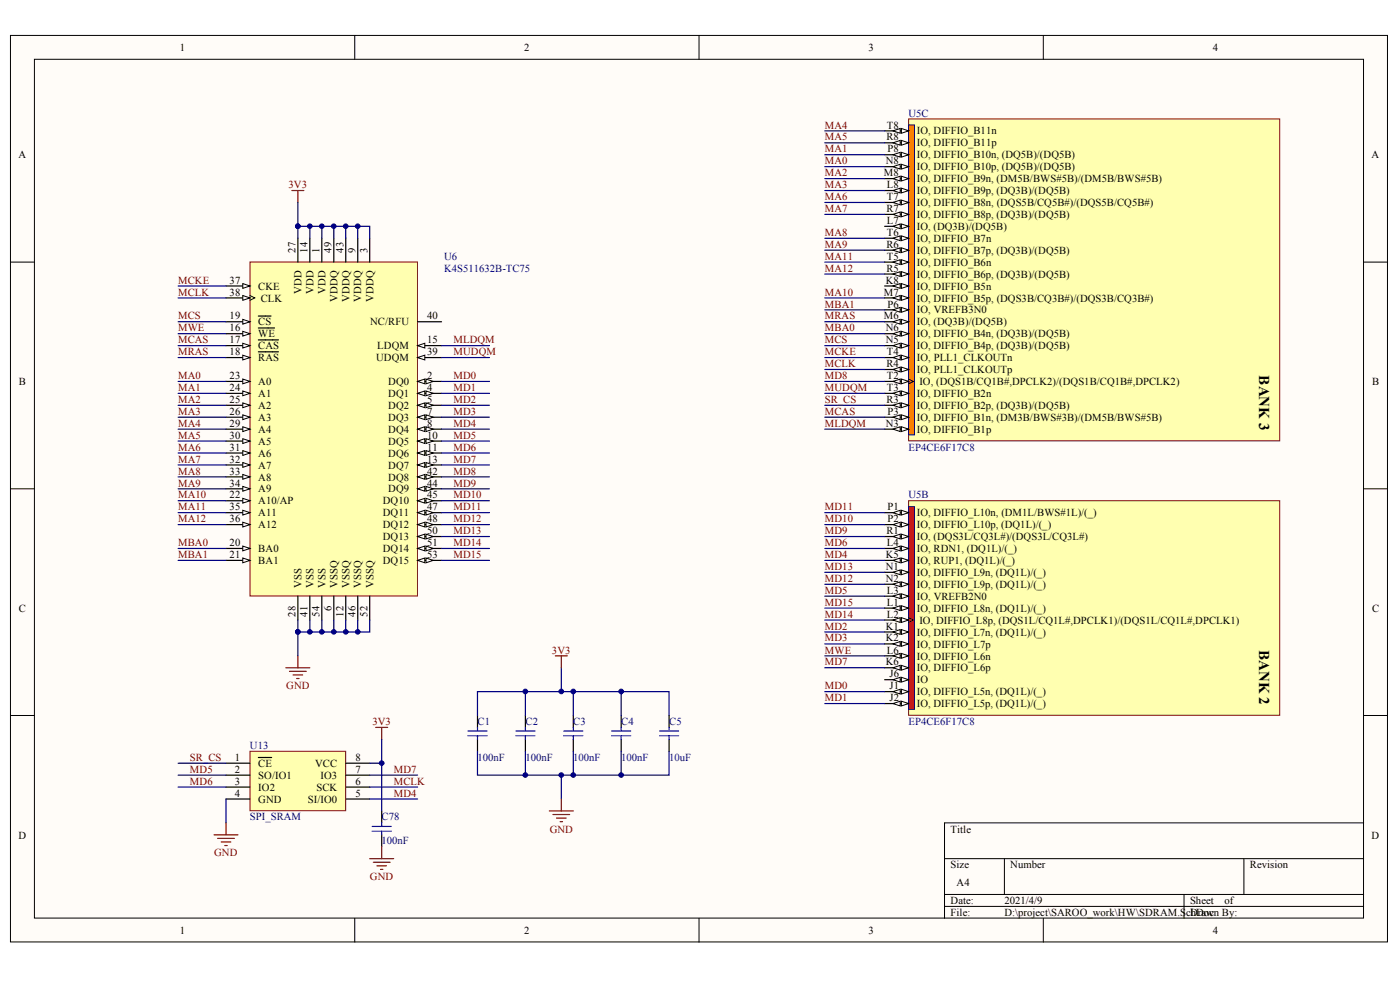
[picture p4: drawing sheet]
<svg xmlns="http://www.w3.org/2000/svg" width="288mm" height="202mm" viewBox="0 0 288 202" stroke-linecap="round" stroke-linejoin="round" font-family="sans-serif">
<defs><g id="words">
<g font-size="3.1">
<text x="258.9" y="77.1" transform="rotate(90 258.9 77.1)">BANK 3</text>
<text x="258.9" y="133.5" transform="rotate(90 258.9 133.5)">BANK 2</text>
</g>
<g font-size="2.2">
<text x="37" y="10.5">1</text>
<text x="107.8" y="10.5">2</text>
<text x="178.6" y="10.5">3</text>
<text x="249.4" y="10.5">4</text>
<text x="182.3" y="28.9">R8</text>
<text x="182.4" y="26.4">T8</text>
<text x="188.5" y="27.6">IO, DIFFIO_B11n</text>
<text x="3.8" y="32.5">A</text>
<text x="182.1" y="33.7">N8</text>
<text x="182.5" y="31.3">P8</text>
<text x="188.5" y="35">IO, DIFFIO_B10p, (DQ5B)/(DQ5B)</text>
<text x="188.5" y="32.5">IO, DIFFIO_B10n, (DQ5B)/(DQ5B)</text>
<text x="188.5" y="30.1">IO, DIFFIO_B11p</text>
<text x="282" y="32.5">A</text>
<text x="181.7" y="36.2">M8</text>
<text x="182.4" y="41.1">T7</text>
<text x="182.4" y="38.7">L8</text>
<text x="188.5" y="39.9">IO, DIFFIO_B9p, (DQ3B)/(DQ5B)</text>
<text x="188.5" y="37.5">IO, DIFFIO_B9n, (DM5B/BWS#5B)/(DM5B/BWS#5B)</text>
<text x="182.3" y="43.6">R7</text>
<text x="182.4" y="46">L7</text>
<text x="188.5" y="47.2">IO, (DQ3B)/(DQ5B)</text>
<text x="188.5" y="44.8">IO, DIFFIO_B8p, (DQ3B)/(DQ5B)</text>
<text x="188.5" y="42.3">IO, DIFFIO_B8n, (DQS5B/CQ5B#)/(DQS5B/CQ5B#)</text>
<text x="60.8" y="51.9" transform="rotate(-90 60.8 51.9)">27</text>
<text x="63.2" y="51.9" transform="rotate(-90 63.2 51.9)">14</text>
<text x="65.7" y="51.9" transform="rotate(-90 65.7 51.9)">1</text>
<text x="68.1" y="51.9" transform="rotate(-90 68.1 51.9)">49</text>
<text x="70.6" y="51.9" transform="rotate(-90 70.6 51.9)">43</text>
<text x="73.1" y="51.9" transform="rotate(-90 73.1 51.9)">9</text>
<text x="75.6" y="51.9" transform="rotate(-90 75.6 51.9)">3</text>
<text x="182.3" y="50.9">R6</text>
<text x="182.4" y="53.3">T5</text>
<text x="182.4" y="48.5">T6</text>
<text x="188.5" y="52.1">IO, DIFFIO_B7p, (DQ3B)/(DQ5B)</text>
<text x="188.5" y="49.7">IO, DIFFIO_B7n</text>
<text x="47.2" y="58.3">37</text>
<text x="53.1" y="59.5">CKE</text>
<text x="182.1" y="58.3">K8</text>
<text x="182.3" y="55.8">R5</text>
<text x="188.5" y="59.5">IO, DIFFIO_B5n</text>
<text x="188.5" y="57.1">IO, DIFFIO_B6p, (DQ3B)/(DQ5B)</text>
<text x="188.5" y="54.6">IO, DIFFIO_B6n</text>
<text x="47.2" y="65.6">19</text>
<text x="47.2" y="60.7">38</text>
<text x="53.6" y="62">CLK</text>
<text x="62" y="60.4" transform="rotate(-90 62 60.4)">VDD</text>
<text x="64.5" y="60.4" transform="rotate(-90 64.5 60.4)">VDD</text>
<text x="66.9" y="60.4" transform="rotate(-90 66.9 60.4)">VDD</text>
<text x="69.4" y="62" transform="rotate(-90 69.4 62)">VDDQ</text>
<text x="71.8" y="62" transform="rotate(-90 71.8 62)">VDDQ</text>
<text x="74.3" y="62" transform="rotate(-90 74.3 62)">VDDQ</text>
<text x="76.8" y="62" transform="rotate(-90 76.8 62)">VDDQ</text>
<text x="87.8" y="65.6">40</text>
<text x="181.7" y="65.6">M6</text>
<text x="181.7" y="60.7">M7</text>
<text x="182.5" y="63.2">P6</text>
<text x="188.5" y="64.4">IO, VREFB3N0</text>
<text x="188.5" y="62">IO, DIFFIO_B5p, (DQS3B/CQ3B#)/(DQS3B/CQ3B#)</text>
<text x="47.2" y="68.1">16</text>
<text x="47.2" y="70.5">17</text>
<text x="53.1" y="69.3">WE</text>
<text x="53.1" y="71.7">CAS</text>
<text x="53.1" y="66.8">CS</text>
<text x="76.1" y="66.8">NC/RFU</text>
<text x="77.6" y="71.7">LDQM</text>
<text x="87.8" y="70.5">15</text>
<text x="182.1" y="70.5">N5</text>
<text x="182.1" y="68.1">N6</text>
<text x="188.5" y="71.7">IO, DIFFIO_B4p, (DQ3B)/(DQ5B)</text>
<text x="188.5" y="69.3">IO, DIFFIO_B4n, (DQ3B)/(DQ5B)</text>
<text x="188.5" y="66.8">IO, (DQ3B)/(DQ5B)</text>
<text x="47.2" y="73">18</text>
<text x="47.2" y="77.9">23</text>
<text x="53.1" y="74.2">RAS</text>
<text x="77.3" y="74.2">UDQM</text>
<text x="87.8" y="77.9">2</text>
<text x="87.8" y="73">39</text>
<text x="182.3" y="75.4">R4</text>
<text x="182.4" y="77.9">T2</text>
<text x="182.4" y="73">T4</text>
<text x="188.5" y="76.7">IO, PLL1_CLKOUTp</text>
<text x="188.5" y="74.2">IO, PLL1_CLKOUTn</text>
<text x="3.9" y="79.1">B</text>
<text x="47.2" y="80.3">24</text>
<text x="47.2" y="82.8">25</text>
<text x="53.1" y="79.1">A0</text>
<text x="53.1" y="81.6">A1</text>
<text x="79.8" y="79.1">DQ0</text>
<text x="79.8" y="81.6">DQ1</text>
<text x="87.8" y="80.3">4</text>
<text x="87.8" y="82.8">5</text>
<text x="182.3" y="82.8">R3</text>
<text x="182.4" y="80.3">T3</text>
<text x="188.5" y="81.6">IO, DIFFIO_B2n</text>
<text x="189" y="79.1">IO, (DQS1B/CQ1B#,DPCLK2)/(DQS1B/CQ1B#,DPCLK2)</text>
<text x="282.1" y="79.1">B</text>
<text x="47.2" y="85.2">26</text>
<text x="47.2" y="87.7">29</text>
<text x="53.1" y="84">A2</text>
<text x="53.1" y="86.5">A3</text>
<text x="53.1" y="88.9">A4</text>
<text x="79.8" y="84">DQ2</text>
<text x="79.8" y="86.5">DQ3</text>
<text x="79.8" y="88.9">DQ4</text>
<text x="87.8" y="85.2">7</text>
<text x="87.8" y="87.7">8</text>
<text x="182.1" y="87.7">N3</text>
<text x="182.5" y="85.2">P3</text>
<text x="188.5" y="88.9">IO, DIFFIO_B1p</text>
<text x="188.5" y="86.5">IO, DIFFIO_B1n, (DM3B/BWS#3B)/(DM5B/BWS#5B)</text>
<text x="188.5" y="84">IO, DIFFIO_B2p, (DQ3B)/(DQ5B)</text>
<text x="47.2" y="90.1">30</text>
<text x="47.2" y="92.6">31</text>
<text x="47.2" y="95.1">32</text>
<text x="53.1" y="91.3">A5</text>
<text x="53.1" y="93.8">A6</text>
<text x="79.8" y="91.3">DQ5</text>
<text x="79.8" y="93.8">DQ6</text>
<text x="87.8" y="90.1">10</text>
<text x="87.8" y="92.6">11</text>
<text x="87.8" y="95.1">13</text>
<text x="47.2" y="97.5">33</text>
<text x="47.2" y="99.9">34</text>
<text x="53.1" y="96.3">A7</text>
<text x="53.1" y="98.7">A8</text>
<text x="53.1" y="101.2">A9</text>
<text x="79.8" y="96.3">DQ7</text>
<text x="79.8" y="98.7">DQ8</text>
<text x="79.8" y="101.2">DQ9</text>
<text x="87.8" y="97.5">42</text>
<text x="87.8" y="99.9">44</text>
<text x="47.2" y="102.4">22</text>
<text x="47.2" y="104.8">35</text>
<text x="47.2" y="107.3">36</text>
<text x="53.1" y="103.6">A10/AP</text>
<text x="53.1" y="106.1">A11</text>
<text x="78.7" y="103.6">DQ10</text>
<text x="78.7" y="106.1">DQ11</text>
<text x="87.8" y="102.4">45</text>
<text x="87.8" y="104.8">47</text>
<text x="87.8" y="107.3">48</text>
<text x="182.5" y="107.3">P2</text>
<text x="182.5" y="104.8">P1</text>
<text x="188.5" y="106.1">IO, DIFFIO_L10n, (DM1L/BWS#1L)/(_)</text>
<text x="47.2" y="112.2">20</text>
<text x="53.1" y="113.4">BA0</text>
<text x="53.1" y="108.5">A12</text>
<text x="78.7" y="108.5">DQ12</text>
<text x="78.7" y="110.9">DQ13</text>
<text x="78.7" y="113.4">DQ14</text>
<text x="87.8" y="109.7">50</text>
<text x="87.8" y="112.2">51</text>
<text x="182.3" y="109.7">R1</text>
<text x="182.4" y="112.2">L4</text>
<text x="188.5" y="113.4">IO, RDN1, (DQ1L)/(_)</text>
<text x="188.5" y="110.9">IO, (DQS3L/CQ3L#)/(DQS3L/CQ3L#)</text>
<text x="188.5" y="108.5">IO, DIFFIO_L10p, (DQ1L)/(_)</text>
<text x="47.2" y="114.7">21</text>
<text x="53.1" y="115.9">BA1</text>
<text x="78.7" y="115.9">DQ15</text>
<text x="87.8" y="114.7">53</text>
<text x="182.1" y="119.6">N2</text>
<text x="182.1" y="117.1">N1</text>
<text x="182.1" y="114.7">K5</text>
<text x="188.5" y="118.3">IO, DIFFIO_L9n, (DQ1L)/(_)</text>
<text x="188.5" y="115.9">IO, RUP1, (DQ1L)/(_)</text>
<text x="3.9" y="125.7">C</text>
<text x="62" y="120.8" transform="rotate(-90 62 120.8)">VSS</text>
<text x="64.5" y="120.8" transform="rotate(-90 64.5 120.8)">VSS</text>
<text x="66.9" y="120.8" transform="rotate(-90 66.9 120.8)">VSS</text>
<text x="68.1" y="125.5" transform="rotate(-90 68.1 125.5)">6</text>
<text x="69.4" y="120.8" transform="rotate(-90 69.4 120.8)">VSSQ</text>
<text x="71.8" y="120.8" transform="rotate(-90 71.8 120.8)">VSSQ</text>
<text x="74.3" y="120.8" transform="rotate(-90 74.3 120.8)">VSSQ</text>
<text x="76.8" y="120.8" transform="rotate(-90 76.8 120.8)">VSSQ</text>
<text x="182.4" y="124.4">L1</text>
<text x="182.4" y="122">L3</text>
<text x="188.5" y="125.7">IO, DIFFIO_L8n, (DQ1L)/(_)</text>
<text x="188.5" y="123.2">IO, VREFB2N0</text>
<text x="188.5" y="120.8">IO, DIFFIO_L9p, (DQ1L)/(_)</text>
<text x="282.1" y="125.7">C</text>
<text x="60.8" y="126.7" transform="rotate(-90 60.8 126.7)">28</text>
<text x="63.2" y="126.7" transform="rotate(-90 63.2 126.7)">41</text>
<text x="65.7" y="126.7" transform="rotate(-90 65.7 126.7)">54</text>
<text x="70.6" y="126.7" transform="rotate(-90 70.6 126.7)">12</text>
<text x="73.1" y="126.7" transform="rotate(-90 73.1 126.7)">46</text>
<text x="75.6" y="126.7" transform="rotate(-90 75.6 126.7)">52</text>
<text x="182.1" y="131.8">K2</text>
<text x="182.1" y="129.3">K1</text>
<text x="182.4" y="126.9">L2</text>
<text x="188.5" y="130.6">IO, DIFFIO_L7n, (DQ1L)/(_)</text>
<text x="189" y="128.1">IO, DIFFIO_L8p, (DQS1L/CQ1L#,DPCLK1)/(DQS1L/CQ1L#,DPCLK1)</text>
<text x="182.1" y="136.7">K6</text>
<text x="182.4" y="134.3">L6</text>
<text x="188.5" y="137.9">IO, DIFFIO_L6p</text>
<text x="188.5" y="135.5">IO, DIFFIO_L6n</text>
<text x="188.5" y="133">IO, DIFFIO_L7p</text>
<text x="182.9" y="141.6">J1</text>
<text x="182.9" y="139.2">J6</text>
<text x="188.5" y="142.8">IO, DIFFIO_L5n, (DQ1L)/(_)</text>
<text x="188.5" y="140.4">IO</text>
<text x="182.9" y="144">J2</text>
<text x="188.5" y="145.3">IO, DIFFIO_L5p, (DQ1L)/(_)</text>
<text x="48.3" y="156.3">1</text>
<text x="48.3" y="158.8">2</text>
<text x="48.3" y="161.2">3</text>
<text x="53.1" y="157.5">CE</text>
<text x="53.1" y="160">SO/IO1</text>
<text x="64.8" y="157.5">VCC</text>
<text x="65.9" y="160">IO3</text>
<text x="73.1" y="161.2">6</text>
<text x="73.1" y="158.8">7</text>
<text x="73.1" y="156.3">8</text>
<text x="48.3" y="163.7">4</text>
<text x="53.1" y="162.4">IO2</text>
<text x="53.1" y="164.9">GND</text>
<text x="63.3" y="164.9">SI/IO0</text>
<text x="65.1" y="162.4">SCK</text>
<text x="73.1" y="163.7">5</text>
<text x="3.8" y="172.3">D</text>
<text x="195.5" y="171">Title</text>
<text x="282" y="172.3">D</text>
<text x="195.5" y="178.4">Size</text>
<text x="207.7" y="178.4">Number</text>
<text x="257" y="178.4">Revision</text>
<text x="195.5" y="185.7">Date:</text>
<text x="196.7" y="182">A4</text>
<text x="206.5" y="185.7">2021/4/9</text>
<text x="244.7" y="185.7">Sheet</text>
<text x="251.8" y="185.7">of</text>
<text x="37" y="191.9">1</text>
<text x="107.8" y="191.9">2</text>
<text x="178.6" y="191.9">3</text>
<text x="195.5" y="188.2">File:</text>
<text x="206.5" y="188.2">D:\project\SAROO_work\HW\SDRAM.SchDoc</text>
<text x="244.7" y="188.2">Drawn By:</text>
<text x="249.4" y="191.9">4</text>
</g>
<g font-size="2.2" fill="#000080">
<text x="186.8" y="24">U5C</text>
<text x="91.3" y="53.3">U6</text>
<text x="91.3" y="55.8">K4S511632B-TC75</text>
<text x="186.8" y="92.6">EP4CE6F17C8</text>
<text x="186.8" y="102.4">U5B</text>
<text x="98.2" y="148.9">C1</text>
<text x="108" y="148.9">C2</text>
<text x="117.9" y="148.9">C3</text>
<text x="127.7" y="148.9">C4</text>
<text x="137.6" y="148.9">C5</text>
<text x="186.8" y="148.9">EP4CE6F17C8</text>
<text x="51.4" y="153.9">U13</text>
<text x="98.2" y="156.3">100nF</text>
<text x="108" y="156.3">100nF</text>
<text x="117.9" y="156.3">100nF</text>
<text x="127.7" y="156.3">100nF</text>
<text x="137.6" y="156.3">10uF</text>
<text x="51.4" y="168.5">SPI_SRAM</text>
<text x="78.5" y="168.5">C78</text>
<text x="78.5" y="173.5">100nF</text>
</g>
<g font-size="2.2" fill="#800000">
<text x="169.6" y="26.4">MA4</text>
<text x="169.6" y="28.9">MA5</text>
<text x="169.6" y="31.3">MA1</text>
<text x="169.6" y="33.7">MA0</text>
<text x="59.3" y="38.7">3V3</text>
<text x="169.6" y="36.2">MA2</text>
<text x="169.6" y="38.7">MA3</text>
<text x="169.6" y="41.1">MA6</text>
<text x="169.6" y="43.6">MA7</text>
<text x="169.6" y="48.5">MA8</text>
<text x="169.6" y="50.9">MA9</text>
<text x="169.6" y="53.3">MA11</text>
<text x="36.6" y="58.3">MCKE</text>
<text x="169.6" y="55.8">MA12</text>
<text x="36.6" y="65.6">MCS</text>
<text x="36.6" y="60.7">MCLK</text>
<text x="169.6" y="60.7">MA10</text>
<text x="169.6" y="63.2">MBA1</text>
<text x="169.6" y="65.6">MRAS</text>
<text x="36.6" y="70.5">MCAS</text>
<text x="36.6" y="68.1">MWE</text>
<text x="93.2" y="70.5">MLDQM</text>
<text x="169.6" y="68.1">MBA0</text>
<text x="169.6" y="70.5">MCS</text>
<text x="36.6" y="77.9">MA0</text>
<text x="36.6" y="73">MRAS</text>
<text x="93.2" y="73">MUDQM</text>
<text x="93.2" y="77.9">MD0</text>
<text x="169.6" y="73">MCKE</text>
<text x="169.6" y="75.4">MCLK</text>
<text x="169.6" y="77.9">MD8</text>
<text x="36.6" y="82.8">MA2</text>
<text x="36.6" y="80.3">MA1</text>
<text x="93.2" y="80.3">MD1</text>
<text x="93.2" y="82.8">MD2</text>
<text x="169.6" y="80.3">MUDQM</text>
<text x="169.6" y="82.8">SR_CS</text>
<text x="36.6" y="87.7">MA4</text>
<text x="36.6" y="85.2">MA3</text>
<text x="93.2" y="85.2">MD3</text>
<text x="93.2" y="87.7">MD4</text>
<text x="169.6" y="85.2">MCAS</text>
<text x="169.6" y="87.7">MLDQM</text>
<text x="36.6" y="95.1">MA7</text>
<text x="36.6" y="92.6">MA6</text>
<text x="36.6" y="90.1">MA5</text>
<text x="93.2" y="90.1">MD5</text>
<text x="93.2" y="92.6">MD6</text>
<text x="93.2" y="95.1">MD7</text>
<text x="36.6" y="99.9">MA9</text>
<text x="36.6" y="97.5">MA8</text>
<text x="93.2" y="97.5">MD8</text>
<text x="93.2" y="99.9">MD9</text>
<text x="36.6" y="107.3">MA12</text>
<text x="36.6" y="104.8">MA11</text>
<text x="36.6" y="102.4">MA10</text>
<text x="93.2" y="102.4">MD10</text>
<text x="93.2" y="104.8">MD11</text>
<text x="93.2" y="107.3">MD12</text>
<text x="169.6" y="104.8">MD11</text>
<text x="169.6" y="107.3">MD10</text>
<text x="36.6" y="112.2">MBA0</text>
<text x="93.2" y="109.7">MD13</text>
<text x="93.2" y="112.2">MD14</text>
<text x="169.6" y="109.7">MD9</text>
<text x="169.6" y="112.2">MD6</text>
<text x="36.6" y="114.7">MBA1</text>
<text x="93.2" y="114.7">MD15</text>
<text x="169.6" y="114.7">MD4</text>
<text x="169.6" y="117.1">MD13</text>
<text x="169.6" y="119.6">MD12</text>
<text x="169.6" y="122">MD5</text>
<text x="169.6" y="124.4">MD15</text>
<text x="169.6" y="126.9">MD14</text>
<text x="169.6" y="129.3">MD2</text>
<text x="169.6" y="131.8">MD3</text>
<text x="113.5" y="134.3">3V3</text>
<text x="169.6" y="134.3">MWE</text>
<text x="169.6" y="136.7">MD7</text>
<text x="58.9" y="141.6">GND</text>
<text x="169.6" y="141.6">MD0</text>
<text x="76.6" y="148.9">3V3</text>
<text x="169.6" y="144">MD1</text>
<text x="39.1" y="156.3">SR_CS</text>
<text x="39.1" y="158.8">MD5</text>
<text x="39.1" y="161.2">MD6</text>
<text x="81" y="161.2">MCLK</text>
<text x="81" y="158.8">MD7</text>
<text x="81" y="163.7">MD4</text>
<text x="113" y="171">GND</text>
<text x="44" y="175.9">GND</text>
<text x="76.1" y="180.8">GND</text>
</g>
</g></defs>
<g fill="#fffcf8" stroke="#000" stroke-width=".21">
<path d="M2.2 7.3h283.1v186.2h-283.1z"/>
<path d="M7.1 12.2h273.3v176.4h-273.3z"/>
</g>
<g fill="none" stroke="#000" stroke-width=".21">
<path d="M72.9 7.3v4.9M143.7 7.3v4.9M214.5 7.3v4.9M2.2 53.8h4.9M280.4 53.8h4.9M2.2 100.4h4.9M280.4 100.4h4.9M2.2 147h4.9M280.4 147h4.9M194.2 176.4h86.2M206.5 176.4v7.3M255.8 176.4v7.3"/>
<path d="M280.4 169h-86.2v19.6M72.9 188.6v5M143.7 188.6v5M194.2 183.7h86.2M194.2 186.2h86.2M214.5 188.6v5M243.5 183.7v4.9"/>
</g>
<path d="M51.4 53.8h34.4v68.6h-34.4z" fill="#ffffb0" stroke="#800000" stroke-width=".21"/>
<path d="M66.2 48.9v4.9M85.9 78.4h4.9" fill="none" stroke="#000" stroke-width=".25"/>
<g fill="#fffcf8" stroke="#000" stroke-width=".21">
<path d="M85.9 78.4l1.4-.5v.9z"/>
<path d="M87.6 77.9l1.5 .5-1.5 .4z"/>
</g>
<path d="M76 48.9v4.9M85.9 80.8h4.9" fill="none" stroke="#000" stroke-width=".25"/>
<g fill="#fffcf8" stroke="#000" stroke-width=".21">
<path d="M85.9 80.8l1.4-.5v1z"/>
<path d="M87.6 80.3l1.5 .5-1.5 .5z"/>
</g>
<path d="M85.9 83.3h4.9" fill="none" stroke="#000" stroke-width=".25"/>
<g fill="#fffcf8" stroke="#000" stroke-width=".21">
<path d="M85.9 83.3l1.4-.5v.9z"/>
<path d="M87.6 82.8l1.5 .5-1.5 .4z"/>
</g>
<path d="M85.9 85.7h4.9M68.6 122.5v4.9" fill="none" stroke="#000" stroke-width=".25"/>
<g fill="#fffcf8" stroke="#000" stroke-width=".21">
<path d="M85.9 85.7l1.4-.5v1z"/>
<path d="M87.6 85.2l1.5 .5-1.5 .5z"/>
</g>
<path d="M85.9 88.2h4.9" fill="none" stroke="#000" stroke-width=".25"/>
<g fill="#fffcf8" stroke="#000" stroke-width=".21">
<path d="M85.9 88.2l1.4-.5v1z"/>
<path d="M87.6 87.7l1.5 .5-1.5 .5z"/>
</g>
<path d="M73.6 48.9v4.9M85.9 90.6h4.9" fill="none" stroke="#000" stroke-width=".25"/>
<g fill="#fffcf8" stroke="#000" stroke-width=".21">
<path d="M85.9 90.6l1.4-.5v1z"/>
<path d="M87.6 90.1l1.5 .5-1.5 .5z"/>
</g>
<path d="M85.9 93.1h4.9" fill="none" stroke="#000" stroke-width=".25"/>
<g fill="#fffcf8" stroke="#000" stroke-width=".21">
<path d="M85.9 93.1l1.4-.5v1z"/>
<path d="M87.6 92.6l1.5 .5-1.5 .5z"/>
</g>
<path d="M85.9 95.5h4.9M71.1 122.5v4.9" fill="none" stroke="#000" stroke-width=".25"/>
<g fill="#fffcf8" stroke="#000" stroke-width=".21">
<path d="M85.9 95.5l1.4-.5v1z"/>
<path d="M87.6 95l1.5 .5-1.5 .5z"/>
</g>
<path d="M63.7 48.9v4.9M85.9 71h4.9" fill="none" stroke="#000" stroke-width=".25"/>
<path d="M85.9 71l1.4-.5v1z" fill="#fffcf8" stroke="#000" stroke-width=".21"/>
<path d="M46.5 68.6h4.9" fill="none" stroke="#000" stroke-width=".25"/>
<path d="M49.9 68.1l1.5 .5-1.5 .4z" fill="#fffcf8" stroke="#000" stroke-width=".21"/>
<path d="M46.5 71h4.9M53.1 67.4h3.3" fill="none" stroke="#000" stroke-width=".25"/>
<path d="M49.9 70.5l1.5 .5-1.5 .5z" fill="#fffcf8" stroke="#000" stroke-width=".21"/>
<path d="M46.5 73.5h4.9M53.1 69.8h4.2" fill="none" stroke="#000" stroke-width=".25"/>
<path d="M49.9 73l1.5 .5-1.5 .4z" fill="#fffcf8" stroke="#000" stroke-width=".21"/>
<path d="M46.5 66.1h4.9M53.1 72.3h4.2" fill="none" stroke="#000" stroke-width=".25"/>
<path d="M49.9 65.6l1.5 .5-1.5 .5z" fill="#fffcf8" stroke="#000" stroke-width=".21"/>
<path d="M53.1 64.9h2.6M46.5 112.7h4.9" fill="none" stroke="#000" stroke-width=".25"/>
<path d="M49.9 112.2l1.5 .5-1.5 .5z" fill="#fffcf8" stroke="#000" stroke-width=".21"/>
<path d="M46.5 115.1h4.9" fill="none" stroke="#000" stroke-width=".25"/>
<path d="M49.9 114.6l1.5 .5-1.5 .5z" fill="#fffcf8" stroke="#000" stroke-width=".21"/>
<path d="M46.5 102.9h4.9" fill="none" stroke="#000" stroke-width=".25"/>
<path d="M49.9 102.4l1.5 .5-1.5 .5z" fill="#fffcf8" stroke="#000" stroke-width=".21"/>
<path d="M46.5 78.4h4.9" fill="none" stroke="#000" stroke-width=".25"/>
<path d="M49.9 77.9l1.5 .5-1.5 .4z" fill="#fffcf8" stroke="#000" stroke-width=".21"/>
<path d="M46.5 80.8h4.9" fill="none" stroke="#000" stroke-width=".25"/>
<path d="M49.9 80.3l1.5 .5-1.5 .5z" fill="#fffcf8" stroke="#000" stroke-width=".21"/>
<path d="M46.5 83.3h4.9" fill="none" stroke="#000" stroke-width=".25"/>
<path d="M49.9 82.8l1.5 .5-1.5 .4z" fill="#fffcf8" stroke="#000" stroke-width=".21"/>
<path d="M46.5 85.7h4.9" fill="none" stroke="#000" stroke-width=".25"/>
<path d="M49.9 85.2l1.5 .5-1.5 .5z" fill="#fffcf8" stroke="#000" stroke-width=".21"/>
<path d="M61.2 48.9v4.9M46.5 88.2h4.9M61.2 122.5v4.9" fill="none" stroke="#000" stroke-width=".25"/>
<path d="M49.9 87.7l1.5 .5-1.5 .5z" fill="#fffcf8" stroke="#000" stroke-width=".21"/>
<path d="M46.5 90.6h4.9" fill="none" stroke="#000" stroke-width=".25"/>
<path d="M49.9 90.1l1.5 .5-1.5 .5z" fill="#fffcf8" stroke="#000" stroke-width=".21"/>
<path d="M46.5 93.1h4.9" fill="none" stroke="#000" stroke-width=".25"/>
<path d="M49.9 92.6l1.5 .5-1.5 .5z" fill="#fffcf8" stroke="#000" stroke-width=".21"/>
<path d="M46.5 95.5h4.9" fill="none" stroke="#000" stroke-width=".25"/>
<path d="M49.9 95l1.5 .5-1.5 .5z" fill="#fffcf8" stroke="#000" stroke-width=".21"/>
<path d="M46.5 98h4.9" fill="none" stroke="#000" stroke-width=".25"/>
<path d="M49.9 97.5l1.5 .5-1.5 .5z" fill="#fffcf8" stroke="#000" stroke-width=".21"/>
<path d="M46.5 100.4h4.9" fill="none" stroke="#000" stroke-width=".25"/>
<path d="M49.9 99.9l1.5 .5-1.5 .5z" fill="#fffcf8" stroke="#000" stroke-width=".21"/>
<path d="M46.5 105.3h4.9" fill="none" stroke="#000" stroke-width=".25"/>
<path d="M49.9 104.8l1.5 .5-1.5 .5z" fill="#fffcf8" stroke="#000" stroke-width=".21"/>
<path d="M46.5 107.8h4.9" fill="none" stroke="#000" stroke-width=".25"/>
<path d="M49.9 107.3l1.5 .5-1.5 .5z" fill="#fffcf8" stroke="#000" stroke-width=".21"/>
<path d="M46.5 58.7h4.9" fill="none" stroke="#000" stroke-width=".25"/>
<path d="M49.9 58.3l1.5 .4-1.5 .5z" fill="#fffcf8" stroke="#000" stroke-width=".21"/>
<path d="M46.5 61.2h4.9" fill="none" stroke="#000" stroke-width=".25"/>
<path d="M51.4 60.7l1 .5-1 .5" fill="none" stroke="#000" stroke-width=".21"/>
<path d="M49.9 60.7l1.5 .5-1.5 .5z" fill="#fffcf8" stroke="#000" stroke-width=".21"/>
<path d="M85.9 73.5h4.9" fill="none" stroke="#000" stroke-width=".25"/>
<path d="M85.9 73.5l1.4-.5v.9z" fill="#fffcf8" stroke="#000" stroke-width=".21"/>
<path d="M85.9 66.1h4.9M85.9 98h4.9M63.7 122.5v4.9" fill="none" stroke="#000" stroke-width=".25"/>
<g fill="#fffcf8" stroke="#000" stroke-width=".21">
<path d="M85.9 98l1.4-.5v1z"/>
<path d="M87.6 97.5l1.5 .5-1.5 .5z"/>
</g>
<path d="M71.1 48.9v4.9M85.9 100.4h4.9" fill="none" stroke="#000" stroke-width=".25"/>
<g fill="#fffcf8" stroke="#000" stroke-width=".21">
<path d="M85.9 100.4l1.4-.5v1z"/>
<path d="M87.6 99.9l1.5 .5-1.5 .5z"/>
</g>
<path d="M85.9 102.9h4.9" fill="none" stroke="#000" stroke-width=".25"/>
<g fill="#fffcf8" stroke="#000" stroke-width=".21">
<path d="M85.9 102.9l1.4-.5v1z"/>
<path d="M87.6 102.4l1.5 .5-1.5 .5z"/>
</g>
<path d="M85.9 105.3h4.9M73.6 122.5v4.9" fill="none" stroke="#000" stroke-width=".25"/>
<g fill="#fffcf8" stroke="#000" stroke-width=".21">
<path d="M85.9 105.3l1.4-.5v1z"/>
<path d="M87.6 104.8l1.5 .5-1.5 .5z"/>
</g>
<path d="M85.9 107.8h4.9" fill="none" stroke="#000" stroke-width=".25"/>
<g fill="#fffcf8" stroke="#000" stroke-width=".21">
<path d="M85.9 107.8l1.4-.5v1z"/>
<path d="M87.6 107.3l1.5 .5-1.5 .5z"/>
</g>
<path d="M68.6 48.9v4.9M85.9 110.2h4.9" fill="none" stroke="#000" stroke-width=".25"/>
<g fill="#fffcf8" stroke="#000" stroke-width=".21">
<path d="M85.9 110.2l1.4-.5v1z"/>
<path d="M87.6 109.7l1.5 .5-1.5 .5z"/>
</g>
<path d="M85.9 112.7h4.9" fill="none" stroke="#000" stroke-width=".25"/>
<g fill="#fffcf8" stroke="#000" stroke-width=".21">
<path d="M85.9 112.7l1.4-.5v1z"/>
<path d="M87.6 112.2l1.5 .5-1.5 .5z"/>
</g>
<path d="M85.9 115.1h4.9M76 122.5v4.9" fill="none" stroke="#000" stroke-width=".25"/>
<g fill="#fffcf8" stroke="#000" stroke-width=".21">
<path d="M85.9 115.1l1.4-.5v1z"/>
<path d="M87.6 114.6l1.5 .5-1.5 .5z"/>
</g>
<path d="M66.2 122.5v4.9" fill="none" stroke="#000" stroke-width=".25"/>
<path d="M186.8 24.4h76.3v66.2h-76.3z" fill="#ffffb0" stroke="#800000" stroke-width=".21"/>
<path d="M186.8 25.7h1.2v63.6h-1.2z" fill="#fd8300" stroke="#000080" stroke-width=".21"/>
<path d="M181.9 88.2h4.9" fill="none" stroke="#000" stroke-width=".25"/>
<g fill="#fffcf8" stroke="#000" stroke-width=".21">
<path d="M185.3 87.7l1.5 .5-1.5 .5z"/>
<path d="M183.6 88.2l1.5-.5v1z"/>
</g>
<path d="M181.9 85.7h4.9" fill="none" stroke="#000" stroke-width=".25"/>
<g fill="#fffcf8" stroke="#000" stroke-width=".21">
<path d="M185.3 85.2l1.5 .5-1.5 .5z"/>
<path d="M183.6 85.7l1.5-.5v1z"/>
</g>
<path d="M181.9 83.3h4.9" fill="none" stroke="#000" stroke-width=".25"/>
<g fill="#fffcf8" stroke="#000" stroke-width=".21">
<path d="M185.3 82.8l1.5 .5-1.5 .4z"/>
<path d="M183.6 83.3l1.5-.5v.9z"/>
</g>
<path d="M181.9 80.8h4.9" fill="none" stroke="#000" stroke-width=".25"/>
<g fill="#fffcf8" stroke="#000" stroke-width=".21">
<path d="M185.3 80.3l1.5 .5-1.5 .5z"/>
<path d="M183.6 80.8l1.5-.5v1z"/>
</g>
<path d="M181.9 78.4h4.9" fill="none" stroke="#000" stroke-width=".25"/>
<path d="M186.8 77.9l1 .5-1 .4" fill="none" stroke="#000" stroke-width=".21"/>
<g fill="#fffcf8" stroke="#000" stroke-width=".21">
<path d="M185.3 77.9l1.5 .5-1.5 .4z"/>
<path d="M183.6 78.4l1.5-.5v.9z"/>
</g>
<path d="M181.9 75.9h4.9" fill="none" stroke="#000" stroke-width=".25"/>
<g fill="#fffcf8" stroke="#000" stroke-width=".21">
<path d="M185.3 75.4l1.5 .5-1.5 .5z"/>
<path d="M183.6 75.9l1.5-.5v1z"/>
</g>
<path d="M181.9 73.5h4.9" fill="none" stroke="#000" stroke-width=".25"/>
<g fill="#fffcf8" stroke="#000" stroke-width=".21">
<path d="M185.3 73l1.5 .5-1.5 .4z"/>
<path d="M183.6 73.5l1.5-.5v.9z"/>
</g>
<path d="M181.9 71h4.9" fill="none" stroke="#000" stroke-width=".25"/>
<g fill="#fffcf8" stroke="#000" stroke-width=".21">
<path d="M185.3 70.5l1.5 .5-1.5 .5z"/>
<path d="M183.6 71l1.5-.5v1z"/>
</g>
<path d="M181.9 68.6h4.9" fill="none" stroke="#000" stroke-width=".25"/>
<g fill="#fffcf8" stroke="#000" stroke-width=".21">
<path d="M185.3 68.1l1.5 .5-1.5 .4z"/>
<path d="M183.6 68.6l1.5-.5v.9z"/>
</g>
<path d="M181.9 66.1h4.9" fill="none" stroke="#000" stroke-width=".25"/>
<g fill="#fffcf8" stroke="#000" stroke-width=".21">
<path d="M185.3 65.6l1.5 .5-1.5 .5z"/>
<path d="M183.6 66.1l1.5-.5v1z"/>
</g>
<path d="M181.9 63.7h4.9" fill="none" stroke="#000" stroke-width=".25"/>
<g fill="#fffcf8" stroke="#000" stroke-width=".21">
<path d="M185.3 63.2l1.5 .5-1.5 .4z"/>
<path d="M183.6 63.7l1.5-.5v.9z"/>
</g>
<path d="M181.9 61.2h4.9" fill="none" stroke="#000" stroke-width=".25"/>
<g fill="#fffcf8" stroke="#000" stroke-width=".21">
<path d="M185.3 60.7l1.5 .5-1.5 .5z"/>
<path d="M183.6 61.2l1.5-.5v1z"/>
</g>
<path d="M181.9 58.7h4.9" fill="none" stroke="#000" stroke-width=".25"/>
<g fill="#fffcf8" stroke="#000" stroke-width=".21">
<path d="M185.3 58.3l1.5 .4-1.5 .5z"/>
<path d="M183.6 58.7l1.5-.4v.9z"/>
</g>
<path d="M181.9 56.3h4.9" fill="none" stroke="#000" stroke-width=".25"/>
<g fill="#fffcf8" stroke="#000" stroke-width=".21">
<path d="M185.3 55.8l1.5 .5-1.5 .5z"/>
<path d="M183.6 56.3l1.5-.5v1z"/>
</g>
<path d="M181.9 53.8h4.9" fill="none" stroke="#000" stroke-width=".25"/>
<g fill="#fffcf8" stroke="#000" stroke-width=".21">
<path d="M185.3 53.4l1.5 .4-1.5 .5z"/>
<path d="M183.6 53.8l1.5-.4v.9z"/>
</g>
<path d="M181.9 51.4h4.9" fill="none" stroke="#000" stroke-width=".25"/>
<g fill="#fffcf8" stroke="#000" stroke-width=".21">
<path d="M185.3 50.9l1.5 .5-1.5 .5z"/>
<path d="M183.6 51.4l1.5-.5v1z"/>
</g>
<path d="M181.9 48.9h4.9" fill="none" stroke="#000" stroke-width=".25"/>
<g fill="#fffcf8" stroke="#000" stroke-width=".21">
<path d="M185.3 48.5l1.5 .4-1.5 .5z"/>
<path d="M183.6 48.9l1.5-.4v.9z"/>
</g>
<path d="M181.9 46.5h4.9" fill="none" stroke="#000" stroke-width=".25"/>
<g fill="#fffcf8" stroke="#000" stroke-width=".21">
<path d="M185.3 46l1.5 .5-1.5 .5z"/>
<path d="M183.6 46.5l1.5-.5v1z"/>
</g>
<path d="M181.9 44h4.9" fill="none" stroke="#000" stroke-width=".25"/>
<g fill="#fffcf8" stroke="#000" stroke-width=".21">
<path d="M185.3 43.6l1.5 .4-1.5 .5z"/>
<path d="M183.6 44l1.5-.4v.9z"/>
</g>
<path d="M181.9 41.6h4.9" fill="none" stroke="#000" stroke-width=".25"/>
<g fill="#fffcf8" stroke="#000" stroke-width=".21">
<path d="M185.3 41.1l1.5 .5-1.5 .5z"/>
<path d="M183.6 41.6l1.5-.5v1z"/>
</g>
<path d="M181.9 39.1h4.9" fill="none" stroke="#000" stroke-width=".25"/>
<g fill="#fffcf8" stroke="#000" stroke-width=".21">
<path d="M185.3 38.7l1.5 .4-1.5 .5z"/>
<path d="M183.6 39.1l1.5-.4v.9z"/>
</g>
<path d="M181.9 36.7h4.9" fill="none" stroke="#000" stroke-width=".25"/>
<g fill="#fffcf8" stroke="#000" stroke-width=".21">
<path d="M185.3 36.2l1.5 .5-1.5 .5z"/>
<path d="M183.6 36.7l1.5-.5v1z"/>
</g>
<path d="M181.9 34.2h4.9" fill="none" stroke="#000" stroke-width=".25"/>
<g fill="#fffcf8" stroke="#000" stroke-width=".21">
<path d="M185.3 33.7l1.5 .5-1.5 .5z"/>
<path d="M183.6 34.2l1.5-.5v1z"/>
</g>
<path d="M181.9 31.8h4.9" fill="none" stroke="#000" stroke-width=".25"/>
<g fill="#fffcf8" stroke="#000" stroke-width=".21">
<path d="M185.3 31.3l1.5 .5-1.5 .5z"/>
<path d="M183.6 31.8l1.5-.5v1z"/>
</g>
<path d="M181.9 29.3h4.9" fill="none" stroke="#000" stroke-width=".25"/>
<g fill="#fffcf8" stroke="#000" stroke-width=".21">
<path d="M185.3 28.8l1.5 .5-1.5 .5z"/>
<path d="M183.6 29.3l1.5-.5v1z"/>
</g>
<path d="M181.9 26.9h4.9" fill="none" stroke="#000" stroke-width=".25"/>
<g fill="#fffcf8" stroke="#000" stroke-width=".21">
<path d="M185.3 26.4l1.5 .5-1.5 .5z"/>
<path d="M183.6 26.9l1.5-.5v1z"/>
</g>
<path d="M186.8 102.9h76.3v44h-76.3z" fill="#ffffb0" stroke="#800000" stroke-width=".21"/>
<path d="M186.8 104.1h1.2v41.6h-1.2z" fill="#f00" stroke="#000080" stroke-width=".21"/>
<path d="M181.9 144.5h4.9" fill="none" stroke="#000" stroke-width=".25"/>
<g fill="#fffcf8" stroke="#000" stroke-width=".21">
<path d="M185.3 144l1.5 .5-1.5 .5z"/>
<path d="M183.6 144.5l1.5-.5v1z"/>
</g>
<path d="M181.9 142.1h4.9" fill="none" stroke="#000" stroke-width=".25"/>
<g fill="#fffcf8" stroke="#000" stroke-width=".21">
<path d="M185.3 141.6l1.5 .5-1.5 .5z"/>
<path d="M183.6 142.1l1.5-.5v1z"/>
</g>
<path d="M181.9 139.6h4.9" fill="none" stroke="#000" stroke-width=".25"/>
<g fill="#fffcf8" stroke="#000" stroke-width=".21">
<path d="M185.3 139.1l1.5 .5-1.5 .5z"/>
<path d="M183.6 139.6l1.5-.5v1z"/>
</g>
<path d="M181.9 137.2h4.9" fill="none" stroke="#000" stroke-width=".25"/>
<g fill="#fffcf8" stroke="#000" stroke-width=".21">
<path d="M185.3 136.7l1.5 .5-1.5 .5z"/>
<path d="M183.6 137.2l1.5-.5v1z"/>
</g>
<path d="M181.9 134.7h4.9" fill="none" stroke="#000" stroke-width=".25"/>
<g fill="#fffcf8" stroke="#000" stroke-width=".21">
<path d="M185.3 134.2l1.5 .5-1.5 .5z"/>
<path d="M183.6 134.7l1.5-.5v1z"/>
</g>
<path d="M181.9 132.3h4.9" fill="none" stroke="#000" stroke-width=".25"/>
<g fill="#fffcf8" stroke="#000" stroke-width=".21">
<path d="M185.3 131.8l1.5 .5-1.5 .5z"/>
<path d="M183.6 132.3l1.5-.5v1z"/>
</g>
<path d="M181.9 129.8h4.9" fill="none" stroke="#000" stroke-width=".25"/>
<g fill="#fffcf8" stroke="#000" stroke-width=".21">
<path d="M185.3 129.3l1.5 .5-1.5 .5z"/>
<path d="M183.6 129.8l1.5-.5v1z"/>
</g>
<path d="M181.9 127.4h4.9" fill="none" stroke="#000" stroke-width=".25"/>
<path d="M186.8 126.9l1 .5-1 .5" fill="none" stroke="#000" stroke-width=".21"/>
<g fill="#fffcf8" stroke="#000" stroke-width=".21">
<path d="M185.3 126.9l1.5 .5-1.5 .5z"/>
<path d="M183.6 127.4l1.5-.5v1z"/>
</g>
<path d="M181.9 124.9h4.9" fill="none" stroke="#000" stroke-width=".25"/>
<g fill="#fffcf8" stroke="#000" stroke-width=".21">
<path d="M185.3 124.4l1.5 .5-1.5 .5z"/>
<path d="M183.6 124.9l1.5-.5v1z"/>
</g>
<path d="M181.9 122.5h4.9" fill="none" stroke="#000" stroke-width=".25"/>
<g fill="#fffcf8" stroke="#000" stroke-width=".21">
<path d="M185.3 122l1.5 .5-1.5 .5z"/>
<path d="M183.6 122.5l1.5-.5v1z"/>
</g>
<path d="M181.9 120h4.9" fill="none" stroke="#000" stroke-width=".25"/>
<g fill="#fffcf8" stroke="#000" stroke-width=".21">
<path d="M185.3 119.5l1.5 .5-1.5 .5z"/>
<path d="M183.6 120l1.5-.5v1z"/>
</g>
<path d="M181.9 117.6h4.9" fill="none" stroke="#000" stroke-width=".25"/>
<g fill="#fffcf8" stroke="#000" stroke-width=".21">
<path d="M185.3 117.1l1.5 .5-1.5 .5z"/>
<path d="M183.6 117.6l1.5-.5v1z"/>
</g>
<path d="M181.9 115.1h4.9" fill="none" stroke="#000" stroke-width=".25"/>
<g fill="#fffcf8" stroke="#000" stroke-width=".21">
<path d="M185.3 114.6l1.5 .5-1.5 .5z"/>
<path d="M183.6 115.1l1.5-.5v1z"/>
</g>
<path d="M181.9 112.7h4.9" fill="none" stroke="#000" stroke-width=".25"/>
<g fill="#fffcf8" stroke="#000" stroke-width=".21">
<path d="M185.3 112.2l1.5 .5-1.5 .5z"/>
<path d="M183.6 112.7l1.5-.5v1z"/>
</g>
<path d="M181.9 110.2h4.9" fill="none" stroke="#000" stroke-width=".25"/>
<g fill="#fffcf8" stroke="#000" stroke-width=".21">
<path d="M185.3 109.7l1.5 .5-1.5 .5z"/>
<path d="M183.6 110.2l1.5-.5v1z"/>
</g>
<path d="M181.9 107.8h4.9" fill="none" stroke="#000" stroke-width=".25"/>
<g fill="#fffcf8" stroke="#000" stroke-width=".21">
<path d="M185.3 107.3l1.5 .5-1.5 .5z"/>
<path d="M183.6 107.8l1.5-.5v1z"/>
</g>
<path d="M181.9 105.3h4.9" fill="none" stroke="#000" stroke-width=".25"/>
<g fill="#fffcf8" stroke="#000" stroke-width=".21">
<path d="M185.3 104.8l1.5 .5-1.5 .5z"/>
<path d="M183.6 105.3l1.5-.5v1z"/>
</g>
<g fill="none" stroke="#000080" stroke-width=".25">
<path d="M169.6 26.9h12.3M169.6 29.3h12.3M169.6 31.8h12.3M169.6 34.2h12.3M169.6 36.7h12.3M169.6 39.1h12.3M36.6 58.7h9.9M61.2 48.9v-2.4h14.8v2.4M61.2 41.6v4.9M63.7 46.5v2.4M66.2 46.5v2.4M68.6 46.5v2.4"/>
<path d="M71.1 46.5v2.4M73.6 46.5v2.4M169.6 41.6h12.3M169.6 44h12.3M169.6 48.9h12.3M169.6 51.4h12.3M169.6 53.8h12.3M169.6 56.3h12.3M36.6 71h9.9M36.6 73.5h9.9M36.6 78.4h9.9M36.6 66.1h9.9"/>
<path d="M36.6 68.6h9.9M36.6 61.2h9.9M90.8 71h9.8M90.8 73.5h9.8M90.8 78.4h9.8M169.6 71h12.3M169.6 73.5h12.3M169.6 78.4h12.3M169.6 66.1h12.3M169.6 68.6h12.3M169.6 61.2h12.3M169.6 63.7h12.3"/>
<path d="M169.6 75.9h12.3M36.6 80.8h9.9M36.6 83.3h9.9M36.6 85.7h9.9M36.6 88.2h9.9M36.6 90.6h9.9M36.6 93.1h9.9M36.6 95.5h9.9M36.6 98h9.9M90.8 80.8h9.8M90.8 83.3h9.8M90.8 85.7h9.8"/>
<path d="M90.8 88.2h9.8M90.8 90.6h9.8M90.8 93.1h9.8M90.8 95.5h9.8M90.8 98h9.8M169.6 80.8h12.3M169.6 83.3h12.3M169.6 85.7h12.3M169.6 88.2h12.3M36.6 100.4h9.9M36.6 102.9h9.9M36.6 105.3h9.9"/>
<path d="M36.6 107.8h9.9M36.6 112.7h9.9M36.6 115.1h9.9M90.8 100.4h9.8M90.8 102.9h9.8M90.8 105.3h9.8M90.8 107.8h9.8M90.8 110.2h9.8M90.8 112.7h9.8M90.8 115.1h9.8M169.6 105.3h12.3M169.6 107.8h12.3"/>
<path d="M169.6 110.2h12.3M169.6 112.7h12.3M169.6 115.1h12.3M169.6 117.6h12.3M61.2 127.4v2.4h14.8v-2.4M61.2 129.8v4.9M63.7 127.4v2.4M66.2 127.4v2.4M68.6 127.4v2.4M71.1 127.4v2.4M73.6 127.4v2.4M115.4 137.2v4.9"/>
<path d="M169.6 120h12.3M169.6 122.5h12.3M169.6 124.9h12.3M169.6 127.4h12.3M169.6 129.8h12.3M169.6 132.3h12.3M169.6 134.7h12.3M169.6 137.2h12.3M98.2 154.3v4.9h39.4v-4.9M98.2 147v-4.9h39.4v4.9M108 142.1v4.9M108 154.3v4.9"/>
<path d="M115.4 159.2v4.9M117.9 142.1v4.9M117.9 154.3v4.9M127.7 142.1v4.9M127.7 154.3v4.9M169.6 142.1h12.3M169.6 144.5h12.3"/>
</g>
<g fill="#000080" stroke="#000080" stroke-width=".21">
<circle cx="61.2" cy="129.8" r=".47"/>
<circle cx="63.7" cy="129.8" r=".47"/>
<circle cx="66.2" cy="129.8" r=".47"/>
<circle cx="71.1" cy="129.8" r=".47"/>
<circle cx="73.6" cy="129.8" r=".47"/>
<circle cx="68.6" cy="129.8" r=".47"/>
<circle cx="61.2" cy="46.5" r=".47"/>
<circle cx="63.7" cy="46.5" r=".47"/>
<circle cx="66.2" cy="46.5" r=".47"/>
<circle cx="68.6" cy="46.5" r=".47"/>
<circle cx="71.1" cy="46.5" r=".47"/>
<circle cx="73.6" cy="46.5" r=".47"/>
<circle cx="108" cy="159.2" r=".47"/>
<circle cx="117.9" cy="159.2" r=".47"/>
<circle cx="127.7" cy="159.2" r=".47"/>
<circle cx="127.7" cy="142" r=".48"/>
<circle cx="117.9" cy="142" r=".48"/>
<circle cx="108" cy="142" r=".48"/>
<circle cx="115.4" cy="159.2" r=".47"/>
<circle cx="115.4" cy="142" r=".48"/>
</g>
<g fill="none" stroke="#800000" stroke-width=".25">
<path d="M60 39.1h2.5M61.2 39.1v2.5M58.8 137.2h4.9M59.5 137.9h3.5M60.3 138.6h1.9M61 139.4h.5M61.2 134.7v2.5M114.2 134.7h2.4M115.4 134.7v2.5M113 166.6h4.9M113.7 167.3h3.4M114.4 168.1h2"/>
<path d="M115.2 168.8h.5M115.4 164.1v2.5"/>
</g>
<path d="M98.2 147v2.4M98.2 151.9v2.4M108 147v2.4M108 151.9v2.4M117.9 147v2.4M117.9 151.9v2.4M127.7 147v2.4M127.7 151.9v2.4M137.6 147v2.4M137.6 151.9v2.4" fill="none" stroke="#000" stroke-width=".25"/>
<g fill="none" stroke="#00f" stroke-width=".25">
<path d="M96.2 150.2h4M96.2 151.1h4M98.2 149.4v.8M98.2 151.1v.8M106.1 150.2h3.9M106.1 151.1h3.9M108 149.4v.8M108 151.1v.8M115.9 150.2h3.9M115.9 151.1h3.9M117.9 149.4v.8M117.9 151.1v.8"/>
<path d="M125.8 150.2h3.9M125.8 151.1h3.9M127.7 149.4v.8M127.7 151.1v.8M135.6 150.2h3.9M135.6 151.1h3.9M137.6 149.4v.8M137.6 151.1v.8"/>
</g>
<path d="M51.4 154.3h19.7v12.2h-19.7z" fill="#ffffb0" stroke="#800000" stroke-width=".21"/>
<path d="M46.5 156.8h4.9M46.5 159.2h4.9M53.1 155.6h2.8M71.1 156.8h4.9M71.1 159.2h4.9M46.5 161.7h4.9M46.5 164.1h4.9M71.1 161.7h4.9M71.1 164.1h4.9M78.5 166.6v2.4M78.5 171.5v2.4" fill="none" stroke="#000" stroke-width=".25"/>
<path d="M36.6 159.2h9.9M36.6 156.8h9.9M76 159.2h9.9M76 156.8h2.5M78.5 151.9v14.7M36.6 161.7h9.9M46.5 164.1v4.9M76 164.1h9.9M76 161.7h9.9" fill="none" stroke="#000080" stroke-width=".25"/>
<path d="M77.3 149.4h2.4M78.5 149.4v2.5M44 171.5h4.9M44.7 172.2h3.5M45.5 173h2M46.2 173.7h.5M46.5 169v2.5M76 176.4h4.9M76.8 177.1h3.4M77.5 177.9h2M78.2 178.6h.5M78.5 173.9v2.5" fill="none" stroke="#800000" stroke-width=".25"/>
<path d="M76.5 169.8h4M76.5 170.8h4M78.5 169v.8M78.5 170.8v.7" fill="none" stroke="#00f" stroke-width=".25"/>
<circle cx="78.5" cy="156.8" r=".47" fill="#000080" stroke="#000080" stroke-width=".21"/>
<use href="#words"/>
</svg>
